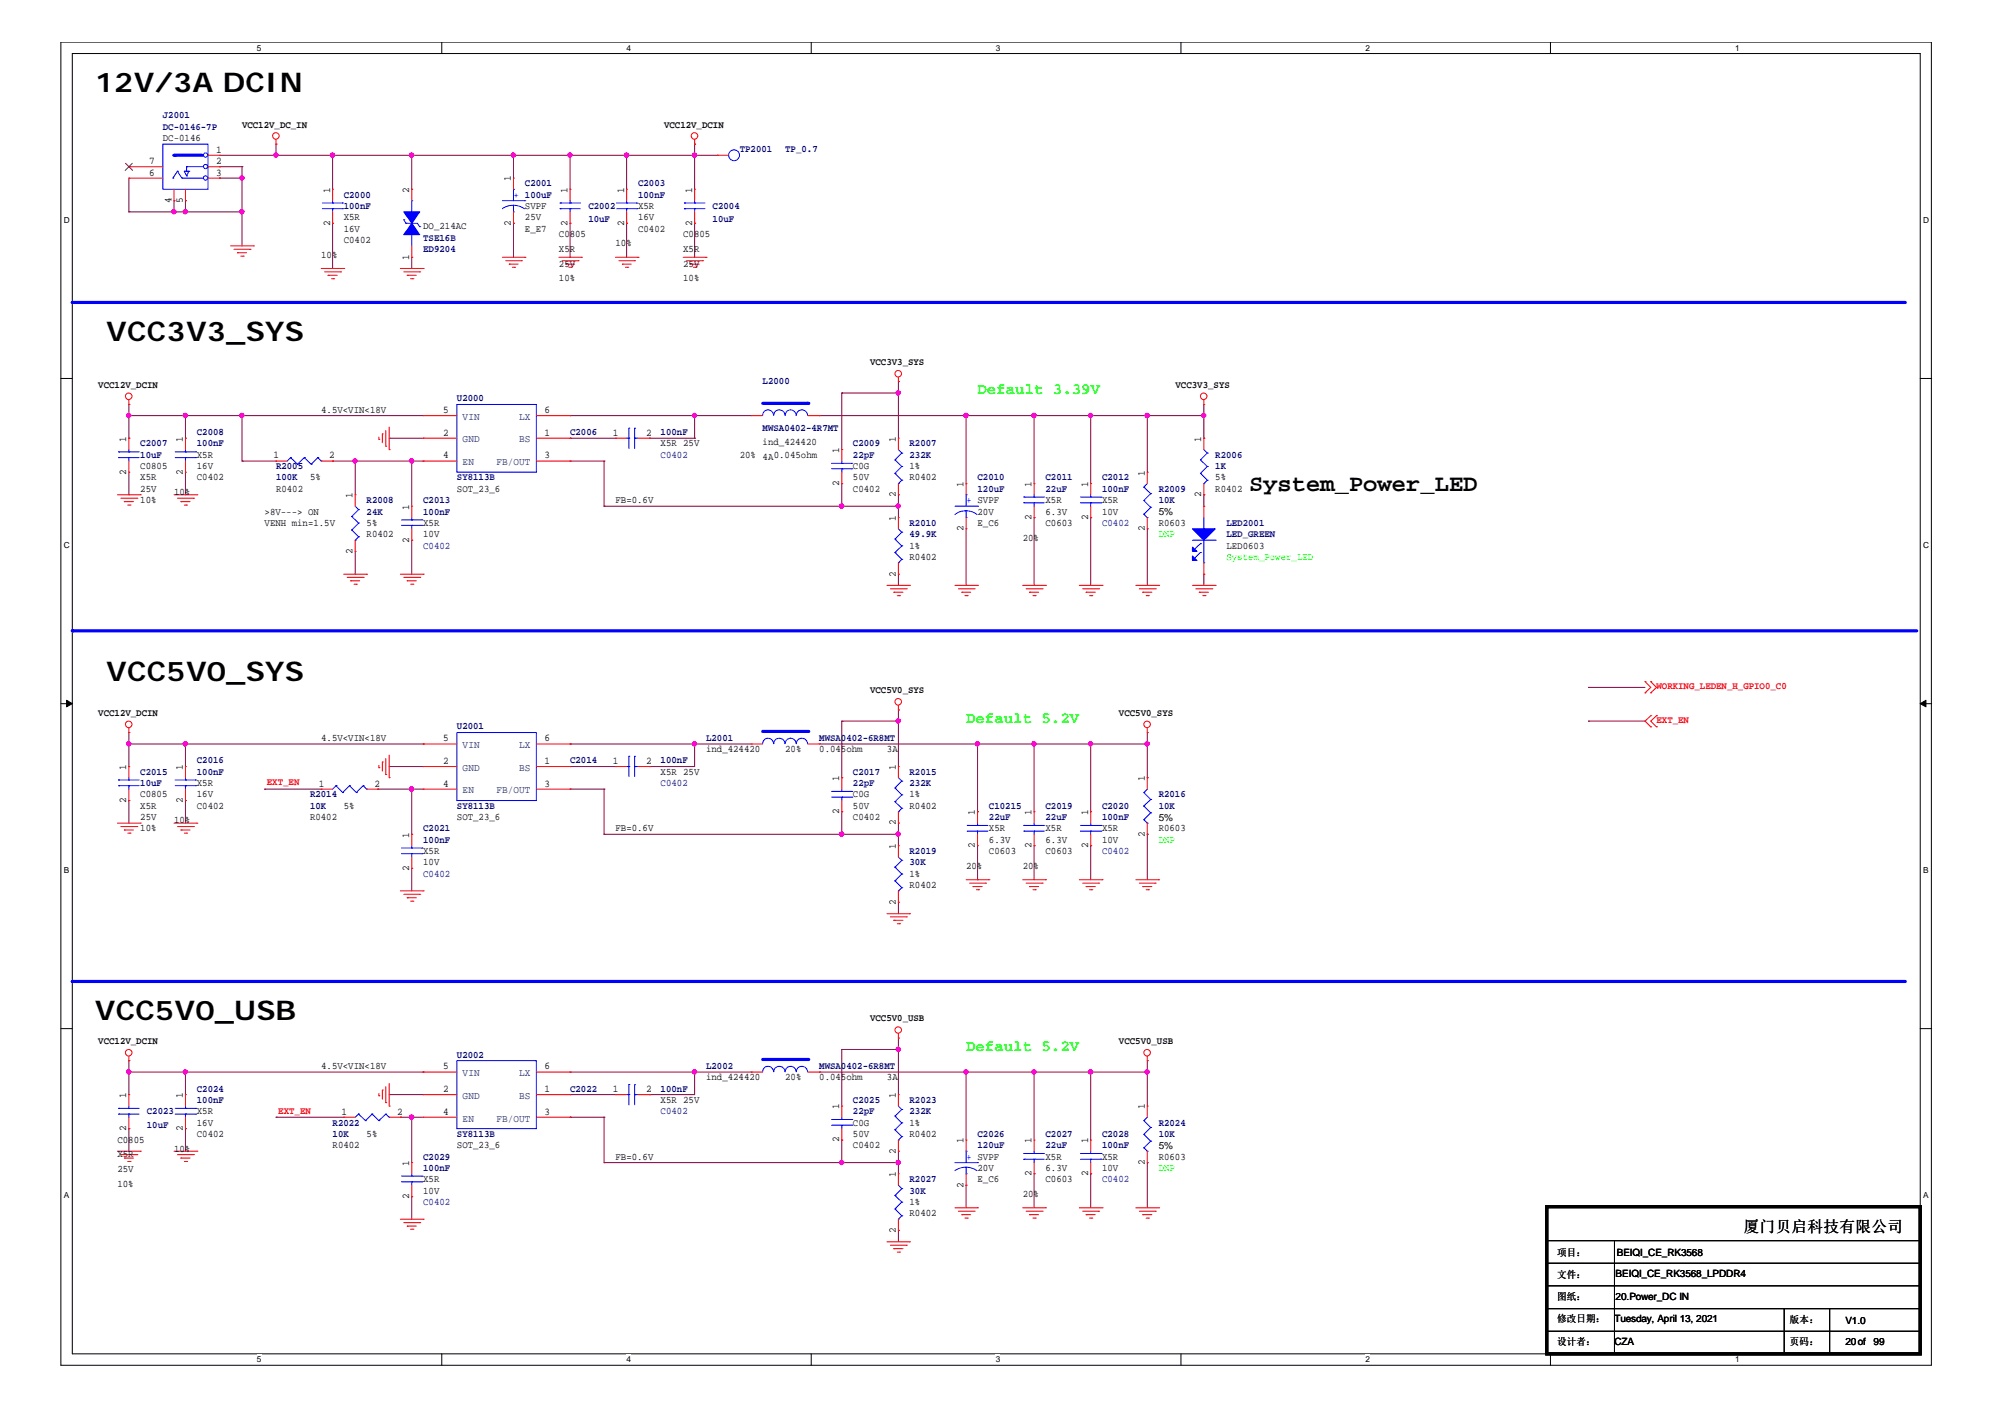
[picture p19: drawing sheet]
<svg xmlns="http://www.w3.org/2000/svg" width="297mm" height="210mm" viewBox="0 0 297 210" stroke-linecap="round" stroke-linejoin="round" font-family="sans-serif">
<defs><g id="words">
<g font-size="4">
<text x="14.1" y="13.6">12V/3A DCIN</text>
<text x="15.7" y="50.5">VCC3V3_SYS</text>
<text x="15.7" y="100.8">VCC5V0_SYS</text>
<text x="14.1" y="151.1">VCC5V0_USB</text>
</g>
<text font-size="3.5" x="185" y="72.8">System_Power_LED</text>
<g font-size="2.3" fill="#0f0">
<text x="144.8" y="58.4">Default 3.39V</text>
<text x="143.1" y="107.1">Default 5.2V</text>
<text x="143.1" y="155.7">Default 5.2V</text>
</g>
<text font-size="2.3" x="258.3" y="182.4">厦门贝启科技有限公司</text>
<g font-size="1.5" fill="#000080">
<text x="24.1" y="17.5">J2001</text>
<text x="24.1" y="19.2">DC-0146-7P</text>
<text x="109.6" y="22.6">TP2001</text>
<text x="116.3" y="22.6">TP_0.7</text>
<text x="50.9" y="29.3">C2000</text>
<text x="77.8" y="27.6">C2001</text>
<text x="94.5" y="27.6">C2003</text>
<text x="94.5" y="29.3">100nF</text>
<text x="50.9" y="31">100nF</text>
<text x="62.7" y="35.7">TSE16B</text>
<text x="87.2" y="31">C2002</text>
<text x="87.2" y="32.9">10uF</text>
<text x="105.6" y="31">C2004</text>
<text x="105.6" y="32.9">10uF</text>
<text x="62.7" y="37.3">ED9204</text>
<text x="67.7" y="59.5">U2000</text>
<text x="113" y="57">L2000</text>
<text x="29.2" y="64.5">C2008</text>
<text x="84.5" y="64.5">C2006</text>
<text x="97.9" y="64.5">100nF</text>
<text x="113" y="63.8">MWSA0402-4R7MT</text>
<text x="20.8" y="66.1">C2007</text>
<text x="20.8" y="67.8">10uF</text>
<text x="29.2" y="66.1">100nF</text>
<text x="40.9" y="69.5">R2005</text>
<text x="40.9" y="71.2">100K</text>
<text x="67.7" y="71.2">SY8113B</text>
<text x="97.9" y="67.8">C0402</text>
<text x="126.4" y="66.1">C2009</text>
<text x="126.4" y="67.8">22pF</text>
<text x="134.7" y="66.1">R2007</text>
<text x="134.7" y="67.8">232K</text>
<text x="144.8" y="71.2">C2010</text>
<text x="154.9" y="71.2">C2011</text>
<text x="163.3" y="71.2">C2012</text>
<text x="180" y="67.8">R2006</text>
<text x="180" y="69.5">1K</text>
<text x="54.3" y="74.5">R2008</text>
<text x="54.3" y="76.2">24K</text>
<text x="62.7" y="74.5">C2013</text>
<text x="62.7" y="76.2">100nF</text>
<text x="134.7" y="77.9">R2010</text>
<text x="144.8" y="72.9">120uF</text>
<text x="154.9" y="72.9">22uF</text>
<text x="163.3" y="72.9">100nF</text>
<text x="163.3" y="77.9">C0402</text>
<text x="171.7" y="72.9">R2009</text>
<text x="171.7" y="74.5">10K</text>
<text x="181.7" y="77.9">LED2001</text>
<text x="62.7" y="81.3">C0402</text>
<text x="134.7" y="79.6">49.9K</text>
<text x="181.7" y="79.6">LED_GREEN</text>
<text x="29.2" y="113.1">C2016</text>
<text x="67.7" y="108">U2001</text>
<text x="84.5" y="113.1">C2014</text>
<text x="97.9" y="113.1">100nF</text>
<text x="104.6" y="109.7">L2001</text>
<text x="121.4" y="109.7">MWSA0402-6R8MT</text>
<text x="20.8" y="114.8">C2015</text>
<text x="20.8" y="116.4">10uF</text>
<text x="29.2" y="114.8">100nF</text>
<text x="45.9" y="118.1">R2014</text>
<text x="45.9" y="119.8">10K</text>
<text x="67.7" y="119.8">SY8113B</text>
<text x="97.9" y="116.4">C0402</text>
<text x="126.4" y="114.8">C2017</text>
<text x="126.4" y="116.4">22pF</text>
<text x="134.7" y="114.8">R2015</text>
<text x="134.7" y="116.4">232K</text>
<text x="146.5" y="119.8">C10215</text>
<text x="154.9" y="119.8">C2019</text>
<text x="163.3" y="119.8">C2020</text>
<text x="171.7" y="118.1">R2016</text>
<text x="171.7" y="119.8">10K</text>
<text x="62.7" y="123.2">C2021</text>
<text x="62.7" y="124.8">100nF</text>
<text x="146.5" y="121.5">22uF</text>
<text x="154.9" y="121.5">22uF</text>
<text x="163.3" y="121.5">100nF</text>
<text x="62.7" y="129.9">C0402</text>
<text x="134.7" y="126.5">R2019</text>
<text x="134.7" y="128.2">30K</text>
<text x="163.3" y="126.5">C0402</text>
<text x="29.2" y="161.7">C2024</text>
<text x="67.7" y="156.7">U2002</text>
<text x="84.5" y="161.7">C2022</text>
<text x="97.9" y="161.7">100nF</text>
<text x="104.6" y="158.3">L2002</text>
<text x="121.4" y="158.3">MWSA0402-6R8MT</text>
<text x="21.8" y="165.1">C2023</text>
<text x="21.8" y="167.1">10uF</text>
<text x="29.2" y="163.4">100nF</text>
<text x="49.3" y="166.7">R2022</text>
<text x="97.9" y="165.1">C0402</text>
<text x="126.4" y="163.4">C2025</text>
<text x="126.4" y="165.1">22pF</text>
<text x="134.7" y="163.4">R2023</text>
<text x="134.7" y="165.1">232K</text>
<text x="171.7" y="166.7">R2024</text>
<text x="49.3" y="168.4">10K</text>
<text x="62.7" y="171.8">C2029</text>
<text x="62.7" y="173.5">100nF</text>
<text x="67.7" y="168.4">SY8113B</text>
<text x="144.8" y="168.4">C2026</text>
<text x="144.8" y="170.1">120uF</text>
<text x="154.9" y="168.4">C2027</text>
<text x="154.9" y="170.1">22uF</text>
<text x="163.3" y="168.4">C2028</text>
<text x="163.3" y="170.1">100nF</text>
<text x="171.7" y="168.4">10K</text>
<text x="62.7" y="178.5">C0402</text>
<text x="134.7" y="175.1">R2027</text>
<text x="134.7" y="176.8">30K</text>
<text x="163.3" y="175.1">C0402</text>
</g>
<g font-size="1.5">
<text x="24.1" y="20.9">DC-0146</text>
<text x="32" y="22.6">1</text>
<text x="35.9" y="18.9">VCC12V_DC_IN</text>
<text x="98.4" y="18.9">VCC12V_DCIN</text>
<text x="22.1" y="26">6</text>
<text x="22.1" y="24.3">7</text>
<text x="32" y="26">3</text>
<text x="32" y="24.3">2</text>
<text x="48.9" y="28.5" transform="rotate(-90 48.9 28.5)">1</text>
<text x="60.6" y="28.5" transform="rotate(-90 60.6 28.5)">2</text>
<text x="75.7" y="26.9" transform="rotate(-90 75.7 26.9)">1</text>
<text x="84.1" y="28.5" transform="rotate(-90 84.1 28.5)">1</text>
<text x="92.5" y="28.5" transform="rotate(-90 92.5 28.5)">1</text>
<text x="102.5" y="28.5" transform="rotate(-90 102.5 28.5)">1</text>
<text x="25.4" y="30.1" transform="rotate(-90 25.4 30.1)">4</text>
<text x="27.1" y="30.1" transform="rotate(-90 27.1 30.1)">5</text>
<text x="48.9" y="33.4" transform="rotate(-90 48.9 33.4)">2</text>
<text x="50.9" y="36">C0402</text>
<text x="50.9" y="32.6">X5R</text>
<text x="50.9" y="34.3">16V</text>
<text x="62.7" y="34">DO_214AC</text>
<text x="75.7" y="33.4" transform="rotate(-90 75.7 33.4)">2</text>
<text x="77.8" y="34.3">E_E7</text>
<text x="77.8" y="31">SVPF</text>
<text x="77.8" y="32.6">25V</text>
<text x="82.8" y="35.2">C0805</text>
<text x="84.1" y="33.4" transform="rotate(-90 84.1 33.4)">2</text>
<text x="92.5" y="33.4" transform="rotate(-90 92.5 33.4)">2</text>
<text x="94.5" y="34.3">C0402</text>
<text x="94.5" y="31">X5R</text>
<text x="94.5" y="32.6">16V</text>
<text x="101.2" y="35.2">C0805</text>
<text x="102.5" y="33.4" transform="rotate(-90 102.5 33.4)">2</text>
<text x="47.6" y="38.2">10%</text>
<text x="60.6" y="38.5" transform="rotate(-90 60.6 38.5)">1</text>
<text x="82.8" y="37.3">X5R</text>
<text x="82.8" y="39.5">25V</text>
<text x="82.8" y="41.7">10%</text>
<text x="91.2" y="36.5">10%</text>
<text x="101.2" y="37.3">X5R</text>
<text x="101.2" y="39.5">25V</text>
<text x="101.2" y="41.7">10%</text>
<text x="14.6" y="57.4">VCC12V_DCIN</text>
<text x="128.9" y="54.1">VCC3V3_SYS</text>
<text x="174.2" y="57.4">VCC3V3_SYS</text>
<text x="18.7" y="65.4" transform="rotate(-90 18.7 65.4)">1</text>
<text x="27.1" y="65.4" transform="rotate(-90 27.1 65.4)">1</text>
<text x="47.6" y="61.1">4.5V&lt;VIN&lt;18V</text>
<text x="65.7" y="64.5">2</text>
<text x="65.7" y="61.2">5</text>
<text x="80.6" y="61.2">6</text>
<text x="80.6" y="64.5">1</text>
<text x="90.8" y="64.5">1</text>
<text x="95.7" y="64.5">2</text>
<text x="113" y="66">ind_424420</text>
<text x="132.7" y="65.4" transform="rotate(-90 132.7 65.4)">1</text>
<text x="178" y="65.4" transform="rotate(-90 178 65.4)">1</text>
<text x="18.7" y="70.3" transform="rotate(-90 18.7 70.3)">2</text>
<text x="20.8" y="69.5">C0805</text>
<text x="20.8" y="71.2">X5R</text>
<text x="27.1" y="70.3" transform="rotate(-90 27.1 70.3)">2</text>
<text x="29.2" y="71.2">C0402</text>
<text x="29.2" y="67.8">X5R</text>
<text x="29.2" y="69.5">16V</text>
<text x="40.5" y="67.9">1</text>
<text x="45.9" y="71.2">5%</text>
<text x="48.8" y="67.9">2</text>
<text x="65.7" y="67.9">4</text>
<text x="80.6" y="67.9">3</text>
<text x="97.9" y="66.1">X5R 25V</text>
<text x="109.6" y="67.8">20% 4A0.045ohm</text>
<text x="124.3" y="72" transform="rotate(-90 124.3 72)">2</text>
<text x="124.3" y="67.1" transform="rotate(-90 124.3 67.1)">1</text>
<text x="126.4" y="71.2">50V</text>
<text x="126.4" y="69.5">C0G</text>
<text x="134.7" y="71.2">R0402</text>
<text x="134.7" y="69.5">1%</text>
<text x="169.6" y="70.5" transform="rotate(-90 169.6 70.5)">1</text>
<text x="180" y="71.2">5%</text>
<text x="20.8" y="72.9">25V</text>
<text x="20.8" y="74.5">10%</text>
<text x="25.8" y="73.4">10%</text>
<text x="39.2" y="76.2">&gt;8V---&gt; ON</text>
<text x="39.2" y="77.9">VENH min=1.5V</text>
<text x="40.9" y="72.9">R0402</text>
<text x="52.2" y="73.8" transform="rotate(-90 52.2 73.8)">1</text>
<text x="54.3" y="77.9">5%</text>
<text x="60.6" y="75.5" transform="rotate(-90 60.6 75.5)">1</text>
<text x="62.7" y="77.9">X5R</text>
<text x="67.7" y="72.9">SOT_23_6</text>
<text x="91.2" y="74.5">FB=0.6V</text>
<text x="126.4" y="72.9">C0402</text>
<text x="132.7" y="77.1" transform="rotate(-90 132.7 77.1)">1</text>
<text x="132.7" y="73.7" transform="rotate(-90 132.7 73.7)">2</text>
<text x="142.7" y="72.1" transform="rotate(-90 142.7 72.1)">1</text>
<text x="144.8" y="77.9">E_C6</text>
<text x="144.8" y="76.2">20V</text>
<text x="152.8" y="77" transform="rotate(-90 152.8 77)">2</text>
<text x="152.8" y="72.1" transform="rotate(-90 152.8 72.1)">1</text>
<text x="154.9" y="77.9">C0603</text>
<text x="154.9" y="74.5">X5R</text>
<text x="154.9" y="76.2">6.3V</text>
<text x="161.2" y="77" transform="rotate(-90 161.2 77)">2</text>
<text x="161.2" y="72.1" transform="rotate(-90 161.2 72.1)">1</text>
<text x="163.3" y="74.5">X5R</text>
<text x="163.3" y="76.2">10V</text>
<text x="171.7" y="77.9">R0603</text>
<text x="171.7" y="76.3">5%</text>
<text x="178" y="73.7" transform="rotate(-90 178 73.7)">2</text>
<text x="180" y="72.9">R0402</text>
<text x="52.2" y="82.1" transform="rotate(-90 52.2 82.1)">2</text>
<text x="54.3" y="79.6">R0402</text>
<text x="60.6" y="80.4" transform="rotate(-90 60.6 80.4)">2</text>
<text x="62.7" y="79.6">10V</text>
<text x="134.7" y="82.9">R0402</text>
<text x="134.7" y="81.3">1%</text>
<text x="142.7" y="78.7" transform="rotate(-90 142.7 78.7)">2</text>
<text x="151.5" y="80.1">20%</text>
<text x="169.6" y="78.7" transform="rotate(-90 169.6 78.7)">2</text>
<text x="181.7" y="81.3">LED0603</text>
<text x="132.7" y="85.4" transform="rotate(-90 132.7 85.4)">2</text>
<text x="14.6" y="106.1">VCC12V_DCIN</text>
<text x="128.9" y="102.7">VCC5V0_SYS</text>
<text x="165.8" y="106.1">VCC5V0_SYS</text>
<text x="47.6" y="109.7">4.5V&lt;VIN&lt;18V</text>
<text x="65.7" y="113.2">2</text>
<text x="65.7" y="109.8">5</text>
<text x="80.6" y="109.8">6</text>
<text x="80.6" y="113.2">1</text>
<text x="90.8" y="113.2">1</text>
<text x="95.7" y="113.2">2</text>
<text x="104.6" y="111.4">ind_424420</text>
<text x="116.3" y="111.4">20%</text>
<text x="121.4" y="111.4">0.045ohm</text>
<text x="131.4" y="111.4">3A</text>
<text x="18.7" y="118.9" transform="rotate(-90 18.7 118.9)">2</text>
<text x="18.7" y="114" transform="rotate(-90 18.7 114)">1</text>
<text x="20.8" y="118.1">C0805</text>
<text x="20.8" y="119.8">X5R</text>
<text x="27.1" y="118.9" transform="rotate(-90 27.1 118.9)">2</text>
<text x="27.1" y="114" transform="rotate(-90 27.1 114)">1</text>
<text x="29.2" y="119.8">C0402</text>
<text x="29.2" y="116.4">X5R</text>
<text x="29.2" y="118.1">16V</text>
<text x="47.2" y="116.5">1</text>
<text x="50.9" y="119.8">5%</text>
<text x="55.5" y="116.5">2</text>
<text x="65.7" y="116.5">4</text>
<text x="80.6" y="116.5">3</text>
<text x="97.9" y="114.8">X5R 25V</text>
<text x="124.3" y="115.7" transform="rotate(-90 124.3 115.7)">1</text>
<text x="126.4" y="119.8">50V</text>
<text x="126.4" y="118.1">C0G</text>
<text x="132.7" y="114" transform="rotate(-90 132.7 114)">1</text>
<text x="134.7" y="119.8">R0402</text>
<text x="134.7" y="118.1">1%</text>
<text x="169.6" y="115.7" transform="rotate(-90 169.6 115.7)">1</text>
<text x="20.8" y="121.5">25V</text>
<text x="20.8" y="123.2">10%</text>
<text x="25.8" y="122">10%</text>
<text x="45.9" y="121.5">R0402</text>
<text x="60.6" y="124.1" transform="rotate(-90 60.6 124.1)">1</text>
<text x="67.7" y="121.5">SOT_23_6</text>
<text x="91.2" y="123.2">FB=0.6V</text>
<text x="124.3" y="120.6" transform="rotate(-90 124.3 120.6)">2</text>
<text x="126.4" y="121.5">C0402</text>
<text x="132.7" y="125.8" transform="rotate(-90 132.7 125.8)">1</text>
<text x="132.7" y="122.3" transform="rotate(-90 132.7 122.3)">2</text>
<text x="144.4" y="125.6" transform="rotate(-90 144.4 125.6)">2</text>
<text x="144.4" y="120.7" transform="rotate(-90 144.4 120.7)">1</text>
<text x="146.5" y="123.2">X5R</text>
<text x="146.5" y="124.8">6.3V</text>
<text x="152.8" y="125.6" transform="rotate(-90 152.8 125.6)">2</text>
<text x="152.8" y="120.7" transform="rotate(-90 152.8 120.7)">1</text>
<text x="154.9" y="123.2">X5R</text>
<text x="154.9" y="124.8">6.3V</text>
<text x="161.2" y="125.6" transform="rotate(-90 161.2 125.6)">2</text>
<text x="161.2" y="120.7" transform="rotate(-90 161.2 120.7)">1</text>
<text x="163.3" y="123.2">X5R</text>
<text x="163.3" y="124.8">10V</text>
<text x="169.6" y="124" transform="rotate(-90 169.6 124)">2</text>
<text x="171.7" y="123.2">R0603</text>
<text x="171.7" y="121.6">5%</text>
<text x="60.6" y="129" transform="rotate(-90 60.6 129)">2</text>
<text x="62.7" y="126.5">X5R</text>
<text x="62.7" y="128.2">10V</text>
<text x="134.7" y="131.5">R0402</text>
<text x="134.7" y="129.9">1%</text>
<text x="143.1" y="128.7">20%</text>
<text x="146.5" y="126.5">C0603</text>
<text x="151.5" y="128.7">20%</text>
<text x="154.9" y="126.5">C0603</text>
<text x="132.7" y="134" transform="rotate(-90 132.7 134)">2</text>
<text x="14.6" y="154.7">VCC12V_DCIN</text>
<text x="128.9" y="151.3">VCC5V0_USB</text>
<text x="165.8" y="154.7">VCC5V0_USB</text>
<text x="47.6" y="158.3">4.5V&lt;VIN&lt;18V</text>
<text x="65.7" y="161.8">2</text>
<text x="65.7" y="158.4">5</text>
<text x="80.6" y="158.4">6</text>
<text x="80.6" y="161.8">1</text>
<text x="90.8" y="161.8">1</text>
<text x="95.7" y="161.8">2</text>
<text x="104.6" y="160">ind_424420</text>
<text x="116.3" y="160">20%</text>
<text x="121.4" y="160">0.045ohm</text>
<text x="131.4" y="160">3A</text>
<text x="18.7" y="167.5" transform="rotate(-90 18.7 167.5)">2</text>
<text x="18.7" y="162.7" transform="rotate(-90 18.7 162.7)">1</text>
<text x="27.1" y="167.5" transform="rotate(-90 27.1 167.5)">2</text>
<text x="27.1" y="162.7" transform="rotate(-90 27.1 162.7)">1</text>
<text x="29.2" y="165.1">X5R</text>
<text x="29.2" y="166.7">16V</text>
<text x="50.6" y="165.1">1</text>
<text x="58.8" y="165.1">2</text>
<text x="65.7" y="165.1">4</text>
<text x="80.6" y="165.1">3</text>
<text x="97.9" y="163.4">X5R 25V</text>
<text x="124.3" y="164.3" transform="rotate(-90 124.3 164.3)">1</text>
<text x="126.4" y="166.7">C0G</text>
<text x="132.7" y="162.7" transform="rotate(-90 132.7 162.7)">1</text>
<text x="134.7" y="166.7">1%</text>
<text x="169.6" y="164.3" transform="rotate(-90 169.6 164.3)">1</text>
<text x="17.4" y="169.3">C0805</text>
<text x="17.4" y="171.4">X5R</text>
<text x="17.4" y="173.6">25V</text>
<text x="25.8" y="170.6">10%</text>
<text x="29.2" y="168.4">C0402</text>
<text x="49.3" y="170.1">R0402</text>
<text x="54.3" y="168.4">5%</text>
<text x="60.6" y="172.7" transform="rotate(-90 60.6 172.7)">1</text>
<text x="67.7" y="170.1">SOT_23_6</text>
<text x="91.2" y="171.8">FB=0.6V</text>
<text x="124.3" y="169.2" transform="rotate(-90 124.3 169.2)">2</text>
<text x="126.4" y="170.1">C0402</text>
<text x="126.4" y="168.4">50V</text>
<text x="132.7" y="170.9" transform="rotate(-90 132.7 170.9)">2</text>
<text x="134.7" y="168.4">R0402</text>
<text x="142.7" y="169.3" transform="rotate(-90 142.7 169.3)">1</text>
<text x="144.8" y="173.5">20V</text>
<text x="152.8" y="169.3" transform="rotate(-90 152.8 169.3)">1</text>
<text x="154.9" y="171.8">X5R</text>
<text x="154.9" y="173.5">6.3V</text>
<text x="161.2" y="169.3" transform="rotate(-90 161.2 169.3)">1</text>
<text x="163.3" y="171.8">X5R</text>
<text x="163.3" y="173.5">10V</text>
<text x="169.6" y="172.6" transform="rotate(-90 169.6 172.6)">2</text>
<text x="171.7" y="171.8">R0603</text>
<text x="171.7" y="170.2">5%</text>
<text x="17.4" y="175.8">10%</text>
<text x="60.6" y="177.6" transform="rotate(-90 60.6 177.6)">2</text>
<text x="62.7" y="175.1">X5R</text>
<text x="62.7" y="176.8">10V</text>
<text x="132.7" y="174.4" transform="rotate(-90 132.7 174.4)">1</text>
<text x="134.7" y="178.5">1%</text>
<text x="142.7" y="175.9" transform="rotate(-90 142.7 175.9)">2</text>
<text x="144.8" y="175.1">E_C6</text>
<text x="151.5" y="177.3">20%</text>
<text x="152.8" y="174.3" transform="rotate(-90 152.8 174.3)">2</text>
<text x="154.9" y="175.1">C0603</text>
<text x="161.2" y="174.3" transform="rotate(-90 161.2 174.3)">2</text>
<text x="132.7" y="182.6" transform="rotate(-90 132.7 182.6)">2</text>
<text x="134.7" y="180.1">R0402</text>
<text x="230.7" y="186">项目：</text>
<text x="239.5" y="186">BEIQI_CE_RK3568</text>
<text x="230.7" y="189.3">文件：</text>
<text x="239.4" y="189.2">BEIQI_CE_RK3568_LPDDR4</text>
<text x="230.7" y="195.8">修改日期：</text>
<text x="230.7" y="192.5">图纸：</text>
<text x="239.2" y="195.8">Tuesday, April 13, 2021</text>
<text x="239.4" y="192.5">20.Power_DC IN</text>
<text x="265.2" y="196">版本：</text>
<text x="273.4" y="196.2">V1.0</text>
<text x="230.7" y="199.2">设计者：</text>
<text x="239.2" y="199.2">CZA</text>
<text x="265.2" y="199.2">页码：</text>
<text x="273.4" y="199.2">20of</text>
<text x="277.6" y="199.2">99</text>
</g>
<g font-size="1.5" fill="#00f">
<text x="76.1" y="29.3">+ 100uF</text>
<text x="143.1" y="74.5">+ SVPF</text>
<text x="143.1" y="171.8">+ SVPF</text>
</g>
<g font-size="1.5" fill="#004080">
<text x="68.5" y="65.5">GND</text>
<text x="68.5" y="62.2">VIN</text>
<text x="76.9" y="62.2">LX</text>
<text x="76.9" y="65.5">BS</text>
<text x="68.5" y="68.9">EN</text>
<text x="73.5" y="68.9">FB/OUT</text>
<text x="68.5" y="110.8">VIN</text>
<text x="76.9" y="110.8">LX</text>
<text x="68.5" y="117.5">EN</text>
<text x="68.5" y="114.2">GND</text>
<text x="73.5" y="117.5">FB/OUT</text>
<text x="76.9" y="114.2">BS</text>
<text x="68.5" y="159.4">VIN</text>
<text x="76.9" y="159.4">LX</text>
<text x="68.5" y="166.1">EN</text>
<text x="68.5" y="162.8">GND</text>
<text x="73.5" y="166.1">FB/OUT</text>
<text x="76.9" y="162.8">BS</text>
</g>
<g font-size="1.5" fill="#0f0">
<text x="171.7" y="79.6">DNP</text>
<text x="181.7" y="82.9">System_Power_LED</text>
<text x="171.7" y="124.8">DNP</text>
<text x="171.7" y="173.5">DNP</text>
</g>
<g font-size="1.5" fill="#f00">
<text x="245.4" y="102">WORKING_LEDEN_H_GPIO0_C0</text>
<text x="245.4" y="107.1">EXT_EN</text>
<text x="39.5" y="116.3">EXT_EN</text>
<text x="41.2" y="164.9">EXT_EN</text>
</g>
<g font-size="1.2">
<text x="38.1" y="7.5">5</text>
<text x="92.8" y="7.5">4</text>
<text x="147.5" y="7.5">3</text>
<text x="202.3" y="7.5">2</text>
<text x="257" y="7.5">1</text>
<text x="9.4" y="33.1">D</text>
<text x="284.9" y="33.1">D</text>
<text x="9.4" y="81.2">C</text>
<text x="284.9" y="81.2">C</text>
<text x="9.4" y="129.4">B</text>
<text x="284.9" y="129.4">B</text>
<text x="9.4" y="177.5">A</text>
<text x="284.9" y="177.5">A</text>
<text x="38.1" y="201.8">5</text>
<text x="92.8" y="201.8">4</text>
<text x="147.5" y="201.8">3</text>
<text x="202.3" y="201.8">2</text>
<text x="257" y="201.8">1</text>
</g>
</g></defs>
<path d="M9 6.2h277.1v196h-277.1zM10.7 7.9h273.8v192.6h-273.8z" fill="none" stroke="#000" stroke-width=".15"/>
<g fill="#fff">
<path d="M38.1 6.4h.6v1.4h-.6z"/>
<path d="M38.1 200.7h.6v1.4h-.6z"/>
</g>
<path d="M65.4 6.2v1.7M65.4 200.5v1.7" fill="none" stroke="#000" stroke-width=".15"/>
<g fill="#fff">
<path d="M92.8 6.4h.6v1.4h-.6z"/>
<path d="M92.8 200.7h.6v1.4h-.6z"/>
</g>
<path d="M120.2 6.2v1.7M120.2 200.5v1.7" fill="none" stroke="#000" stroke-width=".15"/>
<g fill="#fff">
<path d="M147.5 6.4h.7v1.4h-.7z"/>
<path d="M147.5 200.7h.7v1.4h-.7z"/>
</g>
<path d="M175 6.2v1.7M175 200.5v1.7" fill="none" stroke="#000" stroke-width=".15"/>
<g fill="#fff">
<path d="M202.3 6.4h.6v1.4h-.6z"/>
<path d="M202.3 200.7h.6v1.4h-.6z"/>
</g>
<path d="M229.7 6.2v1.7M229.7 200.5v1.7" fill="none" stroke="#000" stroke-width=".15"/>
<g fill="#fff">
<path d="M257 6.4h.7v1.4h-.7z"/>
<path d="M257 200.7h.7v1.4h-.7z"/>
<path d="M9.4 31.9h.9v1.4h-.9z"/>
<path d="M284.9 31.9h.9v1.4h-.9z"/>
<path d="M9.4 80.1h.9v1.4h-.9z"/>
<path d="M284.9 80.1h.9v1.4h-.9z"/>
</g>
<path d="M9 56.1h1.7M284.5 56.1h1.7" fill="none" stroke="#000" stroke-width=".15"/>
<g fill="#fff">
<path d="M9.4 128.2h.8v1.4h-.8z"/>
<path d="M284.9 128.2h.8v1.4h-.8z"/>
</g>
<path d="M9 104.2h1.7M284.5 104.2h1.7" fill="none" stroke="#000" stroke-width=".15"/>
<g fill="#000" stroke="#000" stroke-width=".15">
<path d="M9.9 103.7l.8 .5-.8 .5z" fill-rule="evenodd"/>
<path d="M284.5 104.2l.8-.5v1z" fill-rule="evenodd"/>
</g>
<g fill="#fff">
<path d="M9.4 176.4h.8v1.4h-.8z"/>
<path d="M284.9 176.4h.8v1.4h-.8z"/>
</g>
<path d="M9 152.4h1.7M284.5 152.4h1.7" fill="none" stroke="#000" stroke-width=".15"/>
<path d="M10.7 44.8h271.6" fill="none" stroke="#00f" stroke-width=".47"/>
<circle cx="10.7" cy="44.8" r=".23" fill="#00f"/>
<path d="M10.7 93.4h273.3" fill="none" stroke="#00f" stroke-width=".47"/>
<circle cx="10.7" cy="93.4" r=".23" fill="#00f"/>
<path d="M10.7 145.4h271.6" fill="none" stroke="#00f" stroke-width=".47"/>
<circle cx="10.7" cy="145.4" r=".23" fill="#00f"/>
<g fill="none" stroke="#800040" stroke-width=".15">
<path d="M19.1 31.4h.1M19.1 31.4h16.8M19.1 26.4v5M25.8 29.7h.1M25.8 31.4h.1M25.8 29.7v1.7M27.5 29.7h.1M27.5 31.4h.1M27.5 29.7v1.7M32.5 26.4h.1M32.5 24.7h.1M32.5 26.4h3.4"/>
<path d="M32.5 24.7h3.4M32.5 23h73.8M35.9 26.4h.1M35.9 24.7h.1M35.9 31.4h.1M35.9 24.7v11.7M40.9 23h.1M40.9 21.4h.1M40.9 21.4v1.6M49.3 23h.1M49.3 33.1h.1M49.3 23v5"/>
<path d="M49.3 33.1v6.7M61 23h.1M61 38.1h.1M61 23v5M61 38.1v1.7M76.1 33.1h.1M76.1 23h.1M76.1 23v3.4M76.1 33.1v5M84.5 33.1h.1M84.5 23h.1M84.5 23v5"/>
<path d="M84.5 33.1v5M92.8 33.1h.1M92.8 23h.1M92.8 23v5M92.8 33.1v5M102.9 33.1h.1M102.9 21.4h.1M102.9 23h.1M102.9 21.4v6.6M102.9 33.1v5M19.1 59.9h.1M19.1 59.9v5"/>
<path d="M124.7 58.2h.1M124.7 58.2v8.4M124.7 58.2h8.4M133.1 56.5h.1M133.1 58.2h.1M133.1 56.5v8.4M178.4 59.9v5M19.1 73.3h.1M19.1 61.6h.1M19.1 64.9h.1M19.1 69.9v3.4M19.1 61.6h43.6"/>
<path d="M27.5 73.3h.1M27.5 61.6h.1M27.5 64.9h.1M27.5 61.6v3.3M27.5 69.9v3.4M35.9 68.3h.1M35.9 61.6h.1M35.9 61.6v6.7M35.9 68.3h5M49.3 68.3h.1M49.3 68.3h13.4M52.6 68.3h.1"/>
<path d="M52.6 68.3v5M57.7 64.9h.1M57.7 64.9h5M61 68.3h.1M61 68.3v6.7M84.5 61.6h.1M84.5 64.9h.1M84.5 68.3h.1M84.5 64.9h6.7M84.5 61.6h26.8M84.5 68.3h5M89.5 75h.1"/>
<path d="M89.5 68.3h.1M89.5 75h43.6M89.5 68.3v6.7M96.2 64.9h.1M96.2 64.9h6.7M102.9 64.9h.1M102.9 61.6h.1M102.9 61.6v3.3M121.4 61.6h.1M121.4 61.6h57M124.7 75h.1M124.7 71.6v3.4"/>
<path d="M133.1 73.3h.1M133.1 75h.1M133.1 73.3v3.4M143.1 61.6h.1M143.1 61.6v10M143.1 78.3v8.4M153.2 76.7h.1M153.2 61.6h.1M153.2 61.6v10M153.2 76.7v10M161.6 76.7h.1M161.6 61.6h.1"/>
<path d="M161.6 61.6v10M161.6 76.7v10M170 78.3h.1M170 61.6h.1M170 61.6v8.3M170 78.3v8.4M178.4 73.3h.1M178.4 64.9h.1M178.4 61.6h.1M178.4 73.3v1.7M52.6 85.1h.1M52.6 81.7v3.4"/>
<path d="M61 80h.1M61 80v5.1M133.1 85.1h.1M133.1 85.1v1.6M143.1 86.7h.1M178.4 85.1h.1M178.4 85.1v1.6M19.1 118.6h.1M19.1 108.5h.1M19.1 110.2h.1M19.1 108.5v5.1M19.1 118.6v3.3"/>
<path d="M19.1 110.2h43.6M27.5 118.6h.1M27.5 110.2h.1M27.5 110.2v3.4M27.5 118.6v3.3M39.2 116.9h.1M39.2 116.9h8.4M56 116.9h.1M56 116.9h6.7M57.7 113.6h.1M57.7 113.6h5M61 116.9h.1"/>
<path d="M61 116.9v6.7M62.7 110.2h.1M84.5 110.2h.1M84.5 113.6h.1M84.5 116.9h.1M84.5 113.6h6.7M84.5 110.2h26.8M84.5 116.9h5M89.5 116.9h.1M89.5 116.9v6.7M96.2 113.6h.1M102.9 110.2h.1"/>
<path d="M102.9 110.2v3.4h-6.7M121.4 110.2h48.6M124.7 115.2h.1M124.7 106.8h.1M124.7 106.8v8.4M124.7 106.8h8.4M133.1 105.2h.1M133.1 106.8h.1M133.1 105.2v8.4M144.8 110.2h.1M144.8 110.2v10M153.2 110.2h.1"/>
<path d="M153.2 110.2v10M161.6 110.2h.1M161.6 110.2v10M170 115.2h.1M170 108.5h.1M170 108.5v6.7M235.3 101.8h.1M235.3 106.8h.1M235.3 106.8h8.4M235.3 101.8h8.4M61 128.6h.1M61 128.6v3.4"/>
<path d="M89.5 123.6h.1M89.5 123.6h43.6M124.7 123.6h.1M124.7 120.2h.1M124.7 120.2v3.4M133.1 133.7h.1M133.1 121.9h.1M133.1 123.6h.1M133.1 121.9v3.4M133.1 133.7v1.7M144.8 120.2h.1M144.8 130.3h.1"/>
<path d="M144.8 125.3v5M153.2 125.3h.1M153.2 125.3v5M161.6 125.3h.1M161.6 125.3v5M170 123.6h.1M170 123.6v6.7M19.1 157.1h.1M19.1 158.8h.1M19.1 157.1v5.1M19.1 158.8h43.6M27.5 158.8h.1"/>
<path d="M27.5 158.8v3.4M62.7 158.8h.1M84.5 158.8h.1M84.5 158.8h26.8M102.9 158.8h.1M102.9 158.8v3.4h-6.7M121.4 158.8h.1M121.4 158.8h48.6M124.7 155.5h.1M124.7 155.5v8.3M124.7 155.5h8.4M133.1 153.8h.1"/>
<path d="M133.1 155.5h.1M133.1 153.8v8.4M143.1 158.8h.1M143.1 158.8v10.1M153.2 158.8h.1M153.2 158.8v10.1M161.6 158.8h.1M161.6 158.8v10.1M170 158.8h.1M170 157.1h.1M170 157.1v6.7M19.1 167.2h.1"/>
<path d="M19.1 167.2v3.3M27.5 167.2h.1M27.5 167.2v3.3M40.9 165.5h.1M40.9 165.5h10M57.7 162.2h.1M57.7 162.2h5M59.3 165.5h.1M59.3 165.5h3.4M61 165.5h.1M61 177.3h.1M61 165.5v6.7"/>
<path d="M61 177.3v3.3M84.5 162.2h.1M84.5 165.5h.1M84.5 165.5h5M84.5 162.2h6.7M89.5 172.2h.1M89.5 165.5h.1M89.5 165.5v6.7M89.5 172.2h43.6M96.2 162.2h.1M124.7 172.2h.1M124.7 168.9h.1"/>
<path d="M124.7 168.9v3.3M133.1 170.5h.1M133.1 172.2h.1M133.1 170.5v3.4M143.1 175.6h.1M143.1 175.6v3.3M153.2 173.9h.1M153.2 173.9v5M161.6 173.9h.1M161.6 173.9v5M170 172.2h.1M170 172.2v6.7"/>
<path d="M133.1 182.3h.1M133.1 182.3v1.7"/>
</g>
<g fill="#f0f" stroke="#f0f" stroke-width=".15">
<circle cx="35.8" cy="26.4" r=".32"/>
<circle cx="27.4" cy="31.4" r=".32"/>
<circle cx="35.8" cy="31.4" r=".32"/>
<circle cx="84.4" cy="23" r=".32"/>
<circle cx="76" cy="23" r=".32"/>
<circle cx="27.4" cy="61.5" r=".32"/>
<circle cx="19.1" cy="61.5" r=".32"/>
<circle cx="52.6" cy="68.3" r=".32"/>
<circle cx="35.8" cy="61.5" r=".32"/>
<circle cx="102.9" cy="61.5" r=".32"/>
<circle cx="169.9" cy="61.5" r=".32"/>
<circle cx="161.6" cy="61.5" r=".32"/>
<circle cx="124.7" cy="75" r=".32"/>
<circle cx="133.1" cy="75" r=".32"/>
<circle cx="178.3" cy="61.5" r=".32"/>
<circle cx="153.2" cy="61.5" r=".32"/>
<circle cx="143.1" cy="61.5" r=".32"/>
<circle cx="133.1" cy="58.2" r=".32"/>
<circle cx="27.4" cy="110.2" r=".32"/>
<circle cx="19.1" cy="110.2" r=".32"/>
<circle cx="102.9" cy="110.2" r=".32"/>
<circle cx="161.6" cy="110.2" r=".32"/>
<circle cx="169.9" cy="110.2" r=".32"/>
<circle cx="124.7" cy="123.6" r=".32"/>
<circle cx="133.1" cy="123.6" r=".32"/>
<circle cx="133.1" cy="106.8" r=".32"/>
<circle cx="61" cy="68.3" r=".32"/>
<circle cx="61" cy="116.9" r=".32"/>
<circle cx="61" cy="165.5" r=".32"/>
<circle cx="27.4" cy="158.8" r=".32"/>
<circle cx="19.1" cy="158.8" r=".32"/>
<circle cx="102.9" cy="158.8" r=".32"/>
<circle cx="169.9" cy="158.8" r=".32"/>
<circle cx="161.6" cy="158.8" r=".32"/>
<circle cx="124.7" cy="172.2" r=".32"/>
<circle cx="133.1" cy="172.2" r=".32"/>
<circle cx="153.2" cy="158.8" r=".32"/>
<circle cx="143.1" cy="158.8" r=".32"/>
<circle cx="133.1" cy="155.4" r=".32"/>
<circle cx="61" cy="23" r=".32"/>
<circle cx="40.9" cy="23" r=".32"/>
<circle cx="49.3" cy="23" r=".32"/>
<circle cx="25.8" cy="31.4" r=".32"/>
<circle cx="92.8" cy="23" r=".32"/>
<circle cx="102.9" cy="23" r=".32"/>
<circle cx="144.8" cy="110.2" r=".32"/>
<circle cx="153.2" cy="110.2" r=".32"/>
</g>
<g fill="none" stroke="#f00" stroke-width=".15">
<path d="M34.2 36.4h3.3M34.7 36.9h2.3M35.2 37.4h.1M35.2 37.4h1.3M35.7 37.9h.3M36 37.9h.1M37 36.9h.1M37.5 36.4h.1M40.9 21.4h.1M40.9 20.7v.7M47.6 39.8h3.3M50.9 39.8h.1"/>
<path d="M59.3 39.8h3.4M61 38.1h.1M61 28h.1M61 28v1.7M61 36.4v1.7M62.7 39.8h.1M74.4 38.1h3.4M74.9 38.6h2.4M75.4 39.1h.1M75.4 39.1h1.4M75.9 39.6h.3M76.1 26.4h.1"/>
<path d="M76.1 33.1h.1M76.1 26.4v1.6M76.1 31.4v1.7M76.2 39.6h.1M77.3 38.6h.1M77.8 38.1h.1M82.8 38.1h3.3M83.3 38.6h2.3M83.8 39.1h.1M83.8 39.1h1.3M84.3 39.6h.3M84.5 28h.1"/>
<path d="M84.5 33.1h.1M84.5 28v1.7M84.5 31.4v1.7M84.6 39.6h.1M85.6 38.6h.1M86.1 38.1h.1M91.2 38.1h3.3M91.7 38.6h2.3M92.2 39.1h.1M92.2 39.1h1.3M92.7 39.6h.3M93 39.6h.1"/>
<path d="M94 38.6h.1M94.5 38.1h.1M101.2 38.1h3.4M101.7 38.6h2.4M102.2 39.1h.1M102.2 39.1h1.4M102.7 39.6h.4M102.9 21.4h.1M102.9 20.7v.7M103.1 39.6h.1M104.1 38.6h.1M104.6 38.1h.1"/>
<path d="M106.3 23h.1M106.3 23h1.6M19.1 59.9h.1M19.1 59.2v.7M48.1 40.3h2.4M48.6 40.8h.1M48.6 40.8h1.4M49.1 41.3h.3M49.4 41.3h.1M50.5 40.3h.1M59.8 40.3h2.4M60.3 40.8h.1"/>
<path d="M60.3 40.8h1.4M60.8 41.3h.4M61.2 41.3h.1M62.2 40.3h.1M133.1 56.5h.1M133.1 55.9v.6M178.4 59.9h.1M178.4 59.2v.7M17.4 73.3h3.4M17.9 73.8h2.4M18.4 74.3h.1M18.4 74.3h1.4"/>
<path d="M18.9 74.8h.4M19.3 74.8h.1M20.3 73.8h.1M20.8 73.3h.1M25.8 73.3h3.4M26.3 73.8h2.4M26.8 74.3h.1M26.8 74.3h1.4M27.3 74.8h.3M27.6 74.8h.1M28.7 73.8h.1M29.2 73.3h.1"/>
<path d="M40.9 68.3h.1M40.9 68.3h1.6M47.6 68.3h1.7M49.3 68.3h.1M52.6 73.3h.1M52.6 73.3v1.7M56.1 65.1h.1M56.1 64.7v.4M56.6 64.3h.1M56.6 64.3v1.3M57.1 66.1h.1M57.1 63.8v2.3"/>
<path d="M57.7 66.6h.1M57.7 63.3v3.3M62.7 68.3h.1M62.7 64.9h.1M62.7 61.6h.1M62.7 68.3h5M62.7 64.9h5M62.7 61.6h5M79.5 68.3h5M79.5 64.9h5M79.5 61.6h5M84.5 61.6h.1"/>
<path d="M84.5 68.3h.1M84.5 64.9h.1M133.1 64.9h.1M133.1 73.3h.1M133.1 76.7h.1M133.1 64.9v1.7M133.1 71.6v1.7M133.1 76.7v1.6M153.2 71.6h.1M153.2 76.7h.1M153.2 71.6v1.7M153.2 75v1.7"/>
<path d="M161.6 71.6h.1M161.6 76.7h.1M161.6 71.6v1.7M161.6 75v1.7M178.4 64.9h.1M178.4 73.3h.1M178.4 64.9v1.7M178.4 71.6v1.7M50.9 85.1h3.4M51.4 85.5h2.4M51.9 86h.1M51.9 86h1.4"/>
<path d="M52.5 86.5h.3M52.6 81.7h.1M52.6 80v1.7M52.8 86.5h.1M53.8 85.5h.1M54.3 85.1h.1M59.3 85.1h3.4M59.8 85.5h2.4M60.3 86h.1M60.3 86h1.4M60.8 86.5h.4M61.2 86.5h.1"/>
<path d="M62.2 85.5h.1M62.7 85.1h.1M131.4 86.7h3.3M131.9 87.2h2.4M132.4 87.7h.1M132.4 87.7h1.4M132.9 88.2h.4M133.1 85.1h.1M133.1 83.4v1.7M133.3 88.2h.1M134.3 87.2h.1M134.7 86.7h.1"/>
<path d="M141.5 86.7h3.3M142 87.2h2.3M142.5 87.7h.1M142.5 87.7h1.3M143 88.2h.3M143.3 88.2h.1M144.3 87.2h.1M144.8 86.7h.1M151.5 86.7h3.4M152 87.2h2.4M152.5 87.7h.1M152.5 87.7h1.4"/>
<path d="M153 88.2h.4M153.4 88.2h.1M154.4 87.2h.1M154.9 86.7h.1M159.9 86.7h3.4M160.4 87.2h2.4M160.9 87.7h.1M160.9 87.7h1.4M161.4 88.2h.4M161.8 88.2h.1M162.8 87.2h.1M163.3 86.7h.1"/>
<path d="M168.3 86.7h3.4M168.8 87.2h2.4M169.3 87.7h.1M169.3 87.7h1.3M169.8 88.2h.3M170.1 88.2h.1M171.2 87.2h.1M171.7 86.7h.1M176.7 86.7h3.3M177.2 87.2h2.3M177.7 87.7h.1M177.7 87.7h1.3"/>
<path d="M178.2 88.2h.3M178.5 88.2h.1M179.5 87.2h.1M180 86.7h.1M19.1 108.5h.1M19.1 107.8v.7M56.1 113.7h.1M56.1 113.4v.3M56.6 112.9h.1M56.6 112.9v1.3M57.1 114.7h.1M57.1 112.4v2.3"/>
<path d="M57.7 115.2h.1M57.7 111.9v3.3M91.2 113.6h.1M91.2 113.6h1.6M94.5 113.6h1.7M96.2 113.6h.1M133.1 105.2h.1M133.1 104.5v.7M170 108.5h.1M170 115.2h.1M170 107.8v.7M170 115.2v1.7"/>
<path d="M243.7 102.6h.1M243.7 101h.1M243.7 101l.9 .8-.9 .8M244.6 102.6h.1M244.6 101h.1M244.6 106h.1M244.6 107.7h.1M244.6 101l.8 .8-.8 .8M244.6 106l-.9 .8 .9 .9M245.4 107.7h.1M245.4 106h.1M245.4 106l-.8 .8 .8 .9"/>
<path d="M17.4 121.9h3.4M17.9 122.4h2.4M18.4 123h.1M18.4 123h1.4M18.9 123.4h.4M19.3 123.4h.1M20.3 122.4h.1M20.8 121.9h.1M25.8 121.9h3.4M26.3 122.4h2.4M26.8 123h.1M26.8 123h1.4"/>
<path d="M27.3 123.4h.3M27.6 123.4h.1M28.7 122.4h.1M29.2 121.9h.1M59.3 132h3.4M59.8 132.5h2.4M60.3 133h.1M60.3 133h1.4M60.8 133.5h.4M61 123.6h.1M61 128.6h.1M61 123.6v1.7"/>
<path d="M61 127v1.6M61.2 133.5h.1M62.2 132.5h.1M62.7 132h.1M131.4 135.4h3.3M131.9 135.8h2.4M132.4 136.3h.1M132.4 136.3h1.4M132.9 136.8h.4M133.1 125.3h.1M133.1 133.7h.1M133.1 125.3v1.7"/>
<path d="M133.1 132v1.7M133.3 136.8h.1M134.3 135.8h.1M134.7 135.4h.1M143.1 130.3h3.4M143.6 130.8h2.4M144.1 131.3h.1M144.1 131.3h1.4M144.7 131.8h.3M144.8 120.2h.1M144.8 125.3h.1M144.8 120.2v1.7"/>
<path d="M144.8 123.6v1.7M145 131.8h.1M146 130.8h.1M146.5 130.3h.1M151.5 130.3h3.4M152 130.8h2.4M152.5 131.3h.1M152.5 131.3h1.4M153 131.8h.4M153.2 120.2h.1M153.2 125.3h.1M153.2 120.2v1.7"/>
<path d="M153.2 123.6v1.7M153.4 131.8h.1M154.4 130.8h.1M154.9 130.3h.1M159.9 130.3h3.4M160.4 130.8h2.4M160.9 131.3h.1M160.9 131.3h1.4M161.4 131.8h.4M161.6 120.2h.1M161.6 125.3h.1M161.6 120.2v1.7"/>
<path d="M161.6 123.6v1.7M161.8 131.8h.1M162.8 130.8h.1M163.3 130.3h.1M168.3 130.3h3.4M168.8 130.8h2.4M169.3 131.3h.1M169.3 131.3h1.3M169.8 131.8h.3M170 123.6h.1M170 121.9v1.7M170.1 131.8h.1"/>
<path d="M171.2 130.8h.1M171.7 130.3h.1M19.1 157.1h.1M19.1 156.5v.6M133.1 153.8h.1M133.1 153.1v.7M170 157.1h.1M170 156.5v.6M17.4 170.5h3.4M17.9 171h2.4M18.4 171.5h.1M18.4 171.5h1.4"/>
<path d="M18.9 172.1h.4M19.3 172.1h.1M20.3 171h.1M20.8 170.5h.1M25.8 170.5h3.4M26.3 171h2.4M26.8 171.5h.1M26.8 171.5h1.4M27.3 172.1h.3M27.5 162.2h.1M27.5 167.2h.1M27.5 162.2v1.6"/>
<path d="M27.5 165.5v1.7M27.6 172.1h.1M28.7 171h.1M29.2 170.5h.1M56.1 162.3h.1M56.1 162v.3M56.6 161.5h.1M56.6 161.5v1.3M57.1 163.3h.1M57.1 161v2.3M57.7 163.8h.1M57.7 160.5v3.3"/>
<path d="M61 172.2h.1M61 177.3h.1M61 172.2v1.7M61 175.6v1.7M133.1 173.9h.1M133.1 173.9v1.7M141.5 178.9h3.3M142 179.4h2.3M142.5 179.9h.1M142.5 179.9h1.3M143.1 168.9h.1M143.1 175.6h.1"/>
<path d="M143.1 168.9v1.6M143.1 173.9v1.7M144.3 179.4h.1M144.8 178.9h.1M151.5 178.9h3.4M152 179.4h2.4M152.5 179.9h.1M152.5 179.9h1.4M154.4 179.4h.1M154.9 178.9h.1M159.9 178.9h3.4M160.4 179.4h2.4"/>
<path d="M160.9 179.9h.1M160.9 179.9h1.4M162.8 179.4h.1M163.3 178.9h.1M168.3 178.9h3.4M168.8 179.4h2.4M169.3 179.9h.1M169.3 179.9h1.3M171.2 179.4h.1M171.7 178.9h.1M59.3 180.6h3.4M59.8 181.1h2.4"/>
<path d="M60.3 181.6h.1M60.3 181.6h1.4M60.8 182.1h.4M61.2 182.1h.1M62.2 181.1h.1M62.7 180.6h.1M131.4 184h3.3M131.9 184.5h2.4M132.4 185h.1M132.4 185h1.4M132.9 185.5h.4M133.1 182.3h.1"/>
<path d="M133.1 180.6v1.7M133.3 185.5h.1M134.3 184.5h.1M134.7 184h.1M143 180.4h.3M143.3 180.4h.1M153 180.4h.4M153.4 180.4h.1M161.4 180.4h.4M161.8 180.4h.1M169.8 180.4h.3M170.1 180.4h.1"/>
<circle cx="40.9" cy="20.1" r=".49"/>
<circle cx="102.9" cy="20.1" r=".49"/>
<circle cx="19.1" cy="58.7" r=".49"/>
<circle cx="133.1" cy="55.4" r=".49"/>
<circle cx="178.3" cy="58.7" r=".49"/>
<circle cx="19.1" cy="107.3" r=".49"/>
<circle cx="133.1" cy="104" r=".49"/>
<circle cx="169.9" cy="107.3" r=".49"/>
<circle cx="19.1" cy="155.9" r=".49"/>
<circle cx="133.1" cy="152.6" r=".48"/>
<circle cx="169.9" cy="155.9" r=".49"/>
</g>
<path d="M229.2 178.7h55.3v21.8h-55.3z" fill="none" stroke="#000" stroke-width=".47"/>
<g fill="none" stroke="#000" stroke-width=".15">
<path d="M229.2 190.5h55.3M229.2 193.9h55.3M229.2 197.2h55.3M229.2 187.1h55.3M229.2 183.8h55.3M239.2 183.8v16.7M264.3 193.9v6.6M271.1 193.9v6.6M284.5 190.5h.1M284.5 193.9h.1M284.5 197.2h.1M284.5 187.1h.1"/>
<path d="M284.5 183.8h.1M239.2 200.5h.1M264.3 200.5h.1M271.1 200.5h.1"/>
</g>
<g fill="none" stroke="#00f" stroke-width=".15">
<path d="M59.8 32.6h.1M59.8 32.6l.4 .5M60.2 33.1h.1M60.2 33.1h1.6l.4 .5M61 34.8h.1M61 29.7h.1M61 29.7v1.7M61 34.8v1.6M62.2 33.6h.1M74.4 30.9a2.69 2.69 0 0 1 1.6-.5h.1a2.79 2.79 0 0 1 1.6 .5M74.4 29.7h3.4M76.1 31.4h.1"/>
<path d="M76.1 28h.1M76.1 28v1.7M76.1 30.4v1M77.8 29.7h.1M83 30.9h.1M83 30.1h.1M83 30.9h3M83 30.1h3M84.5 30.1h.1M84.5 30.9h.1M84.5 29.7v.4M84.5 30.9v.5"/>
<path d="M67.7 59.9h11.8v10h-11.8zM43.1 67.8h.1M43.1 67.8l-.6 .5M43.1 67.8l1 1M44.1 68.8h.1M45.1 67.8h.1M45.1 67.8l-1 1M45.1 67.8l1 1M46.1 68.8h.1M47.1 67.8h.1M47.1 67.8l-1 1M47.1 67.8l.5 .5"/>
<path d="M47.6 68.3h.1M52.1 76.5h.1M52.1 78.5h.1M52.1 76.5l1 1M52.1 78.5l1 1M52.6 75l.5 .5M53.1 75.5h.1M53.1 77.5h.1M53.1 79.5h.1M53.1 75.5l-1 1M53.1 77.5l-1 1M53.1 79.5l-.5 .5"/>
<path d="M132.6 68.1h.1M132.6 70.1h.1M132.6 79.9h.1M132.6 68.1l1 1M132.6 70.1l1 1M132.6 79.9l1 1M133.1 71.6h.1M133.1 66.6l.5 .5M133.1 78.3l.5 .5M133.6 67.1h.1M133.6 69.1h.1M133.6 71.1h.1"/>
<path d="M133.6 78.8h.1M133.6 67.1l-1 1M133.6 69.1l-1 1M133.6 71.1l-.5 .5M133.6 78.8l-1 1.1M151.7 74.5h.1M151.7 73.6h.1M151.7 74.5h3M151.7 73.6h3M153.2 73.6h.1M153.2 74.5h.1M153.2 73.3v.3"/>
<path d="M153.2 74.5v.5M160.1 74.5h3M160.1 73.6h3M161.6 73.6h.1M161.6 74.5h.1M161.6 73.3v.3M161.6 74.5v.5M163.1 74.5h.1M163.1 73.6h.1M177.8 68.1h.1M177.8 70.1h.1M177.8 68.1l1.1 1"/>
<path d="M177.8 70.1l1.1 1M178.4 71.6h.1M178.4 66.6l.5 .5M178.9 67.1h.1M178.9 69.1h.1M178.9 71.1h.1M178.9 67.1l-1.1 1M178.9 69.1l-1.1 1M178.9 71.1l-.5 .5M52.6 80h.1M132.6 81.8h.1M132.6 81.8l1 1.1"/>
<path d="M133.1 83.4h.1M133.6 80.9h.1M133.6 82.9h.1M133.6 80.9l-1 .9M133.6 82.9l-.5 .5M92.8 113.6h.4M93.2 113.6h.1M93.2 112h.1M93.2 112v3M94 112h.1M94 113.6h.1M94 113.6h.5"/>
<path d="M94 112v3M169.5 117.4h.1M169.5 119.4h.1M169.5 117.4l1 1M169.5 119.4l1 1M170 116.9l-.5 .5M170.5 118.4h.1M170.5 118.4l-1 1M59.5 126.5h3M59.5 125.6h3M61 125.6h.1M61 126.5h.1"/>
<path d="M61 125.3v.3M61 126.5v.5M62.5 126.5h.1M62.5 125.6h.1M132.6 128.5h.1M132.6 130.5h.1M132.6 128.5l1 1M132.6 130.5l1 1M133.1 132h.1M133.1 127l.5 .4M133.6 127.4h.1M133.6 129.5h.1"/>
<path d="M133.6 131.5h.1M133.6 127.4l-1 1.1M133.6 129.5l-1 1M133.6 131.5l-.5 .5M143.3 123.1h.1M143.3 122.3h.1M143.3 123.1h3M143.3 122.3h3M144.8 122.3h.1M144.8 123.1h.1M144.8 121.9v.4M144.8 123.1v.5"/>
<path d="M151.7 123.1h.1M151.7 122.3h.1M151.7 123.1h3M151.7 122.3h3M153.2 122.3h.1M153.2 123.1h.1M153.2 121.9v.4M153.2 123.1v.5M160.1 123.1h3M160.1 122.3h3M161.6 122.3h.1M161.6 123.1h.1"/>
<path d="M161.6 121.9v.4M161.6 123.1v.5M163.1 123.1h.1M163.1 122.3h.1M169.5 121.4h.1M169.5 121.4l.5 .5M170 121.9h.1M170.5 120.4h.1M170.5 120.4l-1 1M113 158.8a.8 .8 0 0 1 .8-.8 .8 .8 0 0 1 .8 .8M114.6 158.8a.83 .83 0 0 1 .9-.8 .83 .83 0 0 1 .8 .8M116.3 158.8a.8 .8 0 0 1 .8-.8 .8 .8 0 0 1 .8 .8"/>
<path d="M118 158.8a.83 .83 0 0 1 .8-.8 .83 .83 0 0 1 .8 .8M26 165h3M26 164.2h3M27.5 164.2h.1M27.5 165h.1M27.5 163.8v.4M27.5 165v.5M29 165h.1M29 164.2h.1M59.5 175.1h3M59.5 174.2h3M61 174.2h.1"/>
<path d="M61 175.1h.1M61 173.9v.3M61 175.1v.5M62.5 175.1h.1M62.5 174.2h.1M132.6 177.1h.1M132.6 179.1h.1M132.6 177.1l1 1M132.6 179.1l1 1M133.1 175.6l.5 .5M133.6 176.1h.1M133.6 178.1h.1"/>
<path d="M133.6 176.1l-1 1M133.6 178.1l-1 1M141.5 173.4a2.69 2.69 0 0 1 1.6-.5 2.79 2.79 0 0 1 1.6 .5M141.5 172.2h3.3M143.1 173.9h.1M143.1 170.5h.1M143.1 170.5v1.7M143.1 172.9v1M144.8 172.2h.1M133.1 180.6h.1M133.6 180.1h.1M133.6 180.1l-.5 .5"/>
<circle cx="108.8" cy="23" r=".81"/>
</g>
<g fill="#00f" stroke="#00f" stroke-width=".15">
<path d="M61 33.1l1.2 1.7h-2.4z" fill-rule="evenodd"/>
<path d="M59.8 31.4h2.4l-1.2 1.7z" fill-rule="evenodd"/>
</g>
<path d="M113 156.9h6.7" fill="none" stroke="#00f" stroke-width=".47"/>
<circle cx="119.7" cy="156.9" r=".23" fill="#00f"/>
<g fill="none" stroke="#f00" stroke-width=".15">
<path d="M27.5 113.6h.1M27.5 118.6h.1M27.5 113.6v1.6M27.5 116.9v1.7M62.7 158.8h.1M62.7 158.8h5M79.5 158.8h5M84.5 158.8h.1M111.3 158.8h.1M111.3 158.8h1.7M119.7 158.8h1.7M121.4 158.8h.1"/>
<path d="M62.7 165.5h.1M62.7 162.2h.1M62.7 165.5h5M62.7 162.2h5M79.5 165.5h5M79.5 162.2h5M84.5 165.5h.1M84.5 162.2h.1M153.2 168.9h.1M153.2 173.9h.1M153.2 168.9v1.6M153.2 172.2v1.7"/>
</g>
<g fill="none" stroke="#00f" stroke-width=".15">
<path d="M26 116.4h3M26 115.5h3M27.5 115.5h.1M27.5 116.4h.1M27.5 115.2v.3M27.5 116.4v.5M29 116.4h.1M29 115.5h.1M113 110.2a.8 .8 0 0 1 .8-.8 .8 .8 0 0 1 .8 .8M114.6 110.2a.83 .83 0 0 1 .9-.8 .83 .83 0 0 1 .8 .8M116.3 110.2a.8 .8 0 0 1 .8-.8 .8 .8 0 0 1 .8 .8M118 110.2a.83 .83 0 0 1 .8-.8 .83 .83 0 0 1 .8 .8"/>
<path d="M67.7 157.1h11.8v10.1h-11.8zM151.7 171.7h.1M151.7 170.9h.1M151.7 171.7h3M151.7 170.9h3M153.2 170.9h.1M153.2 171.7h.1M153.2 170.5v.4M153.2 171.7v.5"/>
</g>
<path d="M113 108.3h6.7" fill="none" stroke="#00f" stroke-width=".47"/>
<circle cx="119.7" cy="108.3" r=".23" fill="#00f"/>
<g fill="none" stroke="#f00" stroke-width=".15">
<path d="M49.3 28h.1M49.3 33.1h.1M49.3 28v1.7M49.3 31.4v1.7M102.9 28h.1M102.9 33.1h.1M102.9 28v1.7M102.9 31.4v1.7M19.1 64.9h.1M19.1 69.9h.1M19.1 64.9v1.7M19.1 68.3v1.6"/>
<path d="M61 75h.1M61 75v1.7M61 78.3v1.7M91.2 64.9h.1M91.2 64.9h1.6M94.5 64.9h1.7M96.2 64.9h.1M143.1 71.6h.1M143.1 78.3h.1M143.1 71.6v1.7M143.1 76.7v1.6M170 69.9h.1"/>
<path d="M170 78.3h.1M170 69.9v1.7M170 76.7v1.6M178.4 75h.1M178.4 75v1.7M61 80h.1M178.4 85.1h.1M178.4 83.4v1.7M62.7 116.9h.1M62.7 113.6h.1M62.7 110.2h.1M62.7 110.2h5"/>
<path d="M62.7 116.9h5M62.7 113.6h5M79.5 110.2h5M79.5 116.9h5M79.5 113.6h5M84.5 110.2h.1M84.5 116.9h.1M84.5 113.6h.1M111.3 110.2h.1M111.3 110.2h1.7M119.7 110.2h1.7M121.4 110.2h.1"/>
<path d="M124.7 115.2h.1M124.7 115.2v1.7M124.7 118.6v1.6M124.7 120.2h.1M133.1 162.2h.1M133.1 170.5h.1M133.1 162.2v1.6M133.1 168.9v1.6M170 163.8h.1M170 172.2h.1M170 163.8v1.7M170 170.5v1.7"/>
</g>
<g fill="none" stroke="#00f" stroke-width=".15">
<path d="M47.8 30.9h3M47.8 30.1h3M49.3 30.1h.1M49.3 30.9h.1M49.3 29.7v.4M49.3 30.9v.5M50.8 30.9h.1M50.8 30.1h.1M101.4 30.9h.1M101.4 30.1h.1M101.4 30.9h3M101.4 30.1h3"/>
<path d="M102.9 30.1h.1M102.9 30.9h.1M102.9 29.7v.4M102.9 30.9v.5M17.6 67.8h.1M17.6 66.9h.1M17.6 67.8h3M17.6 66.9h3M19.1 66.9h.1M19.1 67.8h.1M19.1 66.6v.3M19.1 67.8v.5"/>
<path d="M59.5 77.8h3M59.5 77h3M61 77h.1M61 77.8h.1M61 76.7v.3M61 77.8v.5M62.5 77.8h.1M62.5 77h.1M92.8 64.9h.4M93.2 64.9h.1M93.2 63.4h.1M93.2 63.4v3"/>
<path d="M94 63.4h.1M94 64.9h.1M94 64.9h.5M94 63.4v3M113 61.5a.8 .8 0 0 1 .8-.8 .8 .8 0 0 1 .8 .8M114.6 61.5a.83 .83 0 0 1 .9-.8 .83 .83 0 0 1 .8 .8M116.3 61.5a.8 .8 0 0 1 .8-.8 .8 .8 0 0 1 .8 .8M118 61.5a.83 .83 0 0 1 .8-.8 .83 .83 0 0 1 .8 .8M141.5 76.2a2.47 2.47 0 0 1 1.6-.5 2.56 2.56 0 0 1 1.6 .5M141.5 75h3.3M143.1 76.7h.1M143.1 73.3h.1"/>
<path d="M143.1 73.3v1.7M143.1 75.7v1M144.8 75h.1M169.5 72.2h.1M169.5 74.1h.1M169.5 76.2h.1M169.5 72.2l1 .9M169.5 74.1l1 1.1M169.5 76.2l.5 .5M170 76.7h.1M170 71.6l-.5 .6M170.5 73.1h.1"/>
<path d="M170.5 75.2h.1M170.5 73.1l-1 1M170.5 75.2l-1 1M178.4 78.3h.1M178.4 76.7v1.6M176.7 80h3.3M177.8 80.5h.1M177.8 81.8h.1M177.8 80.5l-.8 .8M177.8 81.8l-.8 .9M178.4 83.4h.1M178.4 80v3.4"/>
<path d="M180 80h.1M67.7 108.5h11.8v10.1h-11.8zM123.2 118.1h3M123.2 117.2h3M124.7 117.2h.1M124.7 118.1h.1M124.7 116.9v.3M124.7 118.1v.5M126.2 118.1h.1M126.2 117.2h.1M132.6 165.3h.1M132.6 167.4h.1"/>
<path d="M132.6 165.3l1 1M132.6 167.4l1 1M133.1 168.9h.1M133.1 163.8l.5 .6M133.6 164.4h.1M133.6 166.3h.1M133.6 168.4h.1M133.6 164.4l-1 .9M133.6 166.3l-1 1.1M133.6 168.4l-.5 .5M169.5 166h.1M169.5 168h.1"/>
<path d="M169.5 170h.1M169.5 166l1 1M169.5 168l1 1.1M169.5 170l.5 .5M170 170.5h.1M170 165.5l-.5 .5M170.5 167h.1M170.5 169.1h.1M170.5 167l-1 1M170.5 169.1l-1 .9"/>
</g>
<g fill="#00f" stroke="#00f" stroke-width=".15">
<path d="M176.7 78.3h3.3l-1.6 1.7z" fill-rule="evenodd"/>
<path d="M176.7 81l.6 .7h-.6z" fill-rule="evenodd"/>
<path d="M176.7 82.4l.6 .6h-.6z" fill-rule="evenodd"/>
</g>
<path d="M113 59.7h6.7" fill="none" stroke="#00f" stroke-width=".47"/>
<circle cx="119.7" cy="59.7" r=".23" fill="#00f"/>
<g fill="none" stroke="#f00" stroke-width=".15">
<path d="M92.8 28h.1M92.8 33.1h.1M92.8 28v1.7M92.8 31.4v1.7M27.5 64.9h.1M27.5 69.9h.1M27.5 64.9v1.7M27.5 68.3v1.6M111.3 61.6h.1M111.3 61.6h1.7M119.7 61.6h1.7M121.4 61.6h.1"/>
<path d="M133.1 113.6h.1M133.1 113.6v1.6M133.1 121.9h.1M133.1 120.2v1.7M19.1 162.2h.1M19.1 167.2h.1M19.1 162.2v1.6M19.1 165.5v1.7M50.9 165.5h.1M50.9 165.5h1.7M57.7 165.5h1.6M59.3 165.5h.1"/>
</g>
<g fill="none" stroke="#00f" stroke-width=".15">
<path d="M91.4 30.9h3M91.4 30.1h3M92.8 30.1h.1M92.8 30.9h.1M92.8 29.7v.4M92.8 30.9v.5M94.4 30.9h.1M94.4 30.1h.1M26 67.8h3M26 66.9h3M27.5 66.9h.1M27.5 67.8h.1"/>
<path d="M27.5 66.6v.3M27.5 67.8v.5M29 67.8h.1M29 66.9h.1M132.6 116.7h.1M132.6 118.8h.1M132.6 116.7l1 1M132.6 118.8l1 .9M133.1 115.2l.5 .5M133.6 115.7h.1M133.6 117.7h.1M133.6 119.7h.1"/>
<path d="M133.6 115.7l-1 1M133.6 117.7l-1 1.1M133.6 119.7l-.5 .5M133.1 120.2h.1M17.6 165h.1M17.6 164.2h.1M17.6 165h3M17.6 164.2h3M19.1 164.2h.1M19.1 165h.1M19.1 163.8v.4M19.1 165v.5"/>
<path d="M53.1 165h.1M53.1 165l-.5 .5M53.1 165l1 1M54.1 166h.1M55.1 165h.1M55.1 165l-1 1M55.1 165l1 1M56.1 166h.1M57.1 165h.1M57.1 165l-1 1M57.1 165l.6 .5M57.7 165.5h.1"/>
</g>
<path d="M25.8 23h4.2" fill="none" stroke="#00f" stroke-width=".47"/>
<circle cx="25.8" cy="23" r=".23" fill="#00f"/>
<g fill="none" stroke="#00f" stroke-width=".15">
<path d="M24.1 21.4h6.7v6.6h-6.7zM25.6 26.4h.1M26.3 25.4h.1M26.3 25.4l.7 1M26.3 25.4l-.7 1M27 26.4h.1M27 26.4h3.1M27.3 25.4h.1M27.3 25.4l.3 .6M27.3 25.4h.7M27.6 24.7h.1M27.6 26h.1"/>
<path d="M27.6 25.4h.1M27.6 24.7h2.5M27.6 24.7v.7M28 25.4h.1M28 25.4l-.4 .6M123.2 69.4h3M123.2 68.6h3M124.7 68.6h.1M124.7 69.4h.1M124.7 68.3v.3M124.7 69.4v.5M126.2 69.4h.1"/>
<path d="M126.2 68.6h.1M17.6 116.4h.1M17.6 115.5h.1M17.6 116.4h3M17.6 115.5h3M19.1 115.5h.1M19.1 116.4h.1M19.1 115.2v.3M19.1 116.4v.5M49.8 116.4h.1M49.8 116.4l-.5 .5M49.8 116.4l1 1"/>
<path d="M50.8 117.4h.1M51.8 116.4h.1M51.8 116.4l-1 1M51.8 116.4l1 1M52.8 117.4h.1M53.8 116.4h.1M53.8 116.4l-1 1M53.8 116.4l.5 .5M54.3 116.9h.1M92.8 162.2h.4M93.2 162.2h.1M93.2 160.7h.1"/>
<path d="M93.2 160.7v3M94 160.7h.1M94 162.2h.1M94 162.2h.5M94 160.7v3M123.2 166.7h3M123.2 165.8h3M124.7 165.8h.1M124.7 166.7h.1M124.7 165.5v.3M124.7 166.7v.5M126.2 166.7h.1"/>
<path d="M126.2 165.8h.1M160.1 171.7h3M160.1 170.9h3M161.6 170.9h.1M161.6 171.7h.1M161.6 170.5v.4M161.6 171.7v.5M163.1 171.7h.1M163.1 170.9h.1"/>
<circle cx="30.5" cy="24.7" r=".32"/>
<circle cx="30.5" cy="23" r=".32"/>
<circle cx="30.5" cy="26.4" r=".32"/>
</g>
<g fill="none" stroke="#f00" stroke-width=".15">
<path d="M19.1 26.4h.1M19.1 24.7h.1M19.1 26.4h5M19.1 24.7h5M25.8 29.7h.1M25.8 28v1.7M27.5 29.7h.1M27.5 28v1.7M30.8 26.4h1.7M30.8 24.7h1.7M30.8 23h1.7M32.5 26.4h.1"/>
<path d="M32.5 24.7h.1M32.5 23h.1M124.7 66.6h.1M124.7 71.6h.1M124.7 66.6v1.7M124.7 69.9v1.7M19.1 113.6h.1M19.1 118.6h.1M19.1 113.6v1.6M19.1 116.9v1.7M47.6 116.9h.1M47.6 116.9h1.7"/>
<path d="M54.3 116.9h1.7M56 116.9h.1M91.2 162.2h.1M91.2 162.2h1.6M94.5 162.2h1.7M96.2 162.2h.1M124.7 163.8h.1M124.7 168.9h.1M124.7 163.8v1.7M124.7 167.2v1.7M161.6 168.9h.1M161.6 173.9h.1"/>
<path d="M161.6 168.9v1.6M161.6 172.2v1.7"/>
</g>
<path d="M18.6 24.2l1 1M19.6 24.2l-1.1 1" fill="none" stroke="#804000" stroke-width=".15"/>
<g fill="#f0f" stroke="#f0f" stroke-width=".15">
<circle cx="35.8" cy="26.4" r=".32"/>
<circle cx="27.4" cy="31.4" r=".32"/>
<circle cx="35.8" cy="31.4" r=".32"/>
<circle cx="84.4" cy="23" r=".32"/>
<circle cx="76" cy="23" r=".32"/>
<circle cx="27.4" cy="61.5" r=".32"/>
<circle cx="19.1" cy="61.5" r=".32"/>
<circle cx="52.6" cy="68.3" r=".32"/>
<circle cx="35.8" cy="61.5" r=".32"/>
<circle cx="102.9" cy="61.5" r=".32"/>
<circle cx="169.9" cy="61.5" r=".32"/>
<circle cx="161.6" cy="61.5" r=".32"/>
<circle cx="124.7" cy="75" r=".32"/>
<circle cx="133.1" cy="75" r=".32"/>
<circle cx="178.3" cy="61.5" r=".32"/>
<circle cx="153.2" cy="61.5" r=".32"/>
<circle cx="143.1" cy="61.5" r=".32"/>
<circle cx="133.1" cy="58.2" r=".32"/>
<circle cx="27.4" cy="110.2" r=".32"/>
<circle cx="19.1" cy="110.2" r=".32"/>
<circle cx="102.9" cy="110.2" r=".32"/>
<circle cx="161.6" cy="110.2" r=".32"/>
<circle cx="169.9" cy="110.2" r=".32"/>
<circle cx="124.7" cy="123.6" r=".32"/>
<circle cx="133.1" cy="123.6" r=".32"/>
<circle cx="133.1" cy="106.8" r=".32"/>
<circle cx="61" cy="68.3" r=".32"/>
<circle cx="61" cy="116.9" r=".32"/>
<circle cx="61" cy="165.5" r=".32"/>
<circle cx="27.4" cy="158.8" r=".32"/>
<circle cx="19.1" cy="158.8" r=".32"/>
<circle cx="102.9" cy="158.8" r=".32"/>
<circle cx="169.9" cy="158.8" r=".32"/>
<circle cx="161.6" cy="158.8" r=".32"/>
<circle cx="124.7" cy="172.2" r=".32"/>
<circle cx="133.1" cy="172.2" r=".32"/>
<circle cx="153.2" cy="158.8" r=".32"/>
<circle cx="143.1" cy="158.8" r=".32"/>
<circle cx="133.1" cy="155.4" r=".32"/>
<circle cx="61" cy="23" r=".32"/>
<circle cx="40.9" cy="23" r=".32"/>
<circle cx="49.3" cy="23" r=".32"/>
<circle cx="25.8" cy="31.4" r=".32"/>
<circle cx="92.8" cy="23" r=".32"/>
<circle cx="102.9" cy="23" r=".32"/>
<circle cx="144.8" cy="110.2" r=".32"/>
<circle cx="153.2" cy="110.2" r=".32"/>
</g>
<use href="#words"/>
</svg>
